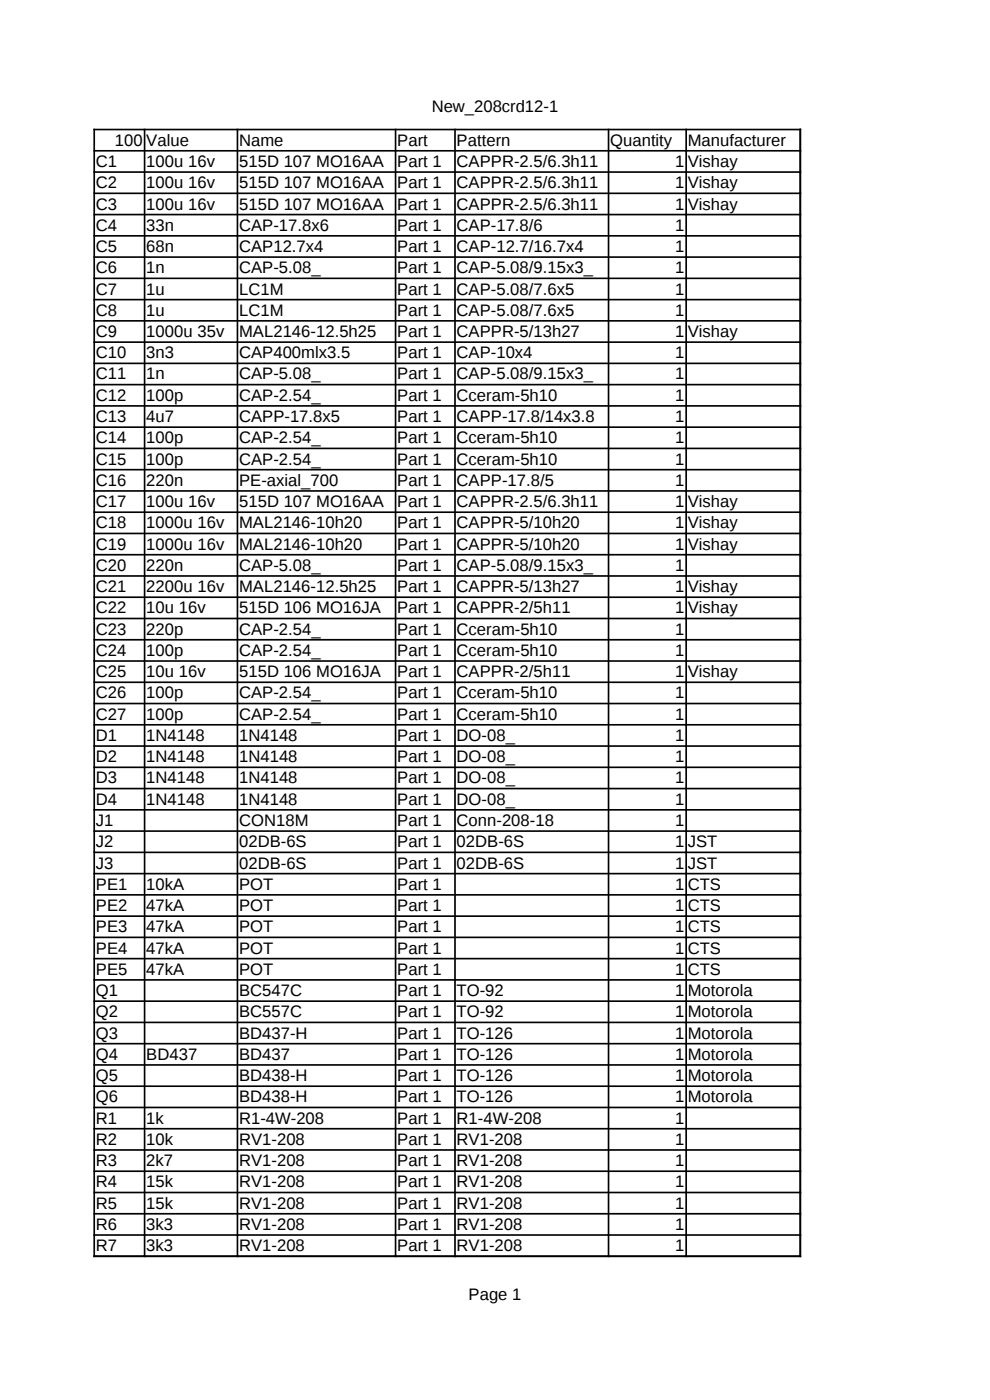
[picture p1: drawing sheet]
<svg xmlns="http://www.w3.org/2000/svg" width="210mm" height="297mm" viewBox="0 0 210 297" stroke-linecap="round" stroke-linejoin="round" font-family="sans-serif">
<defs><g id="words">
<g font-size="3.5">
<text x="91.6" y="23.7">New_208crd12-1</text>
<text x="20.4" y="35.4">C1</text>
<text x="24.4" y="30.9">100</text>
<text x="31" y="30.9">Value</text>
<text x="31" y="35.4">100u 16v</text>
<text x="50.7" y="30.9">Name</text>
<text x="50.7" y="35.4">515D 107 MO16AA</text>
<text x="84.3" y="30.9">Part</text>
<text x="84.3" y="35.4">Part 1</text>
<text x="96.9" y="30.9">Pattern</text>
<text x="96.9" y="35.4">CAPPR-2.5/6.3h11</text>
<text x="129.4" y="30.9">Quantity</text>
<text x="143.2" y="35.4">1</text>
<text x="145.9" y="30.9">Manufacturer</text>
<text x="145.9" y="35.4">Vishay</text>
<text x="20.4" y="39.9">C2</text>
<text x="31" y="39.9">100u 16v</text>
<text x="50.7" y="39.9">515D 107 MO16AA</text>
<text x="84.3" y="39.9">Part 1</text>
<text x="96.9" y="39.9">CAPPR-2.5/6.3h11</text>
<text x="143.2" y="39.9">1</text>
<text x="145.9" y="39.9">Vishay</text>
<text x="20.4" y="44.5">C3</text>
<text x="31" y="44.5">100u 16v</text>
<text x="50.7" y="44.5">515D 107 MO16AA</text>
<text x="84.3" y="44.5">Part 1</text>
<text x="96.9" y="44.5">CAPPR-2.5/6.3h11</text>
<text x="143.2" y="44.5">1</text>
<text x="145.9" y="44.5">Vishay</text>
<text x="20.4" y="49">C4</text>
<text x="20.4" y="53.5">C5</text>
<text x="31" y="49">33n</text>
<text x="31" y="53.5">68n</text>
<text x="50.7" y="49">CAP-17.8x6</text>
<text x="50.7" y="53.5">CAP12.7x4</text>
<text x="84.3" y="49">Part 1</text>
<text x="84.3" y="53.5">Part 1</text>
<text x="96.9" y="49">CAP-17.8/6</text>
<text x="96.9" y="53.5">CAP-12.7/16.7x4</text>
<text x="143.2" y="49">1</text>
<text x="143.2" y="53.5">1</text>
<text x="20.4" y="58">C6</text>
<text x="31" y="58">1n</text>
<text x="50.7" y="58">CAP-5.08_</text>
<text x="84.3" y="58">Part 1</text>
<text x="96.9" y="58">CAP-5.08/9.15x3_</text>
<text x="143.2" y="58">1</text>
<text x="20.4" y="62.5">C7</text>
<text x="31" y="62.5">1u</text>
<text x="50.7" y="62.5">LC1M</text>
<text x="84.3" y="62.5">Part 1</text>
<text x="96.9" y="62.5">CAP-5.08/7.6x5</text>
<text x="143.2" y="62.5">1</text>
<text x="20.4" y="67">C8</text>
<text x="20.4" y="71.5">C9</text>
<text x="31" y="67">1u</text>
<text x="31" y="71.5">1000u 35v</text>
<text x="50.7" y="67">LC1M</text>
<text x="50.7" y="71.5">MAL2146-12.5h25</text>
<text x="84.3" y="67">Part 1</text>
<text x="84.3" y="71.5">Part 1</text>
<text x="96.9" y="67">CAP-5.08/7.6x5</text>
<text x="96.9" y="71.5">CAPPR-5/13h27</text>
<text x="143.2" y="67">1</text>
<text x="143.2" y="71.5">1</text>
<text x="145.9" y="71.5">Vishay</text>
<text x="20.4" y="76">C10</text>
<text x="31" y="76">3n3</text>
<text x="50.7" y="76">CAP400mlx3.5</text>
<text x="84.3" y="76">Part 1</text>
<text x="96.9" y="76">CAP-10x4</text>
<text x="143.2" y="76">1</text>
<text x="20.4" y="80.5">C11</text>
<text x="31" y="80.5">1n</text>
<text x="50.7" y="80.5">CAP-5.08_</text>
<text x="84.3" y="80.5">Part 1</text>
<text x="96.9" y="80.5">CAP-5.08/9.15x3_</text>
<text x="143.2" y="80.5">1</text>
<text x="20.4" y="85">C12</text>
<text x="20.4" y="89.5">C13</text>
<text x="31" y="85">100p</text>
<text x="31" y="89.5">4u7</text>
<text x="50.7" y="85">CAP-2.54_</text>
<text x="50.7" y="89.5">CAPP-17.8x5</text>
<text x="84.3" y="85">Part 1</text>
<text x="84.3" y="89.5">Part 1</text>
<text x="96.9" y="85">Cceram-5h10</text>
<text x="96.9" y="89.5">CAPP-17.8/14x3.8</text>
<text x="143.2" y="85">1</text>
<text x="143.2" y="89.5">1</text>
<text x="20.4" y="94.1">C14</text>
<text x="31" y="94.1">100p</text>
<text x="50.7" y="94.1">CAP-2.54_</text>
<text x="84.3" y="94.1">Part 1</text>
<text x="96.9" y="94.1">Cceram-5h10</text>
<text x="143.2" y="94.1">1</text>
<text x="20.4" y="98.6">C15</text>
<text x="31" y="98.6">100p</text>
<text x="50.7" y="98.6">CAP-2.54_</text>
<text x="84.3" y="98.6">Part 1</text>
<text x="96.9" y="98.6">Cceram-5h10</text>
<text x="143.2" y="98.6">1</text>
<text x="20.4" y="103.1">C16</text>
<text x="20.4" y="107.6">C17</text>
<text x="31" y="103.1">220n</text>
<text x="31" y="107.6">100u 16v</text>
<text x="50.7" y="103.1">PE-axial_700</text>
<text x="50.7" y="107.6">515D 107 MO16AA</text>
<text x="84.3" y="103.1">Part 1</text>
<text x="84.3" y="107.6">Part 1</text>
<text x="96.9" y="103.1">CAPP-17.8/5</text>
<text x="96.9" y="107.6">CAPPR-2.5/6.3h11</text>
<text x="143.2" y="103.1">1</text>
<text x="143.2" y="107.6">1</text>
<text x="145.9" y="107.6">Vishay</text>
<text x="20.4" y="112.1">C18</text>
<text x="31" y="112.1">1000u 16v</text>
<text x="50.7" y="112.1">MAL2146-10h20</text>
<text x="84.3" y="112.1">Part 1</text>
<text x="96.9" y="112.1">CAPPR-5/10h20</text>
<text x="143.2" y="112.1">1</text>
<text x="145.9" y="112.1">Vishay</text>
<text x="20.4" y="116.6">C19</text>
<text x="31" y="116.6">1000u 16v</text>
<text x="50.7" y="116.6">MAL2146-10h20</text>
<text x="84.3" y="116.6">Part 1</text>
<text x="96.9" y="116.6">CAPPR-5/10h20</text>
<text x="143.2" y="116.6">1</text>
<text x="145.9" y="116.6">Vishay</text>
<text x="20.4" y="121.1">C20</text>
<text x="20.4" y="125.6">C21</text>
<text x="31" y="121.1">220n</text>
<text x="31" y="125.6">2200u 16v</text>
<text x="50.7" y="121.1">CAP-5.08_</text>
<text x="50.7" y="125.6">MAL2146-12.5h25</text>
<text x="84.3" y="121.1">Part 1</text>
<text x="84.3" y="125.6">Part 1</text>
<text x="96.9" y="121.1">CAP-5.08/9.15x3_</text>
<text x="96.9" y="125.6">CAPPR-5/13h27</text>
<text x="143.2" y="121.1">1</text>
<text x="143.2" y="125.6">1</text>
<text x="145.9" y="125.6">Vishay</text>
<text x="20.4" y="130.1">C22</text>
<text x="31" y="130.1">10u 16v</text>
<text x="50.7" y="130.1">515D 106 MO16JA</text>
<text x="84.3" y="130.1">Part 1</text>
<text x="96.9" y="130.1">CAPPR-2/5h11</text>
<text x="143.2" y="130.1">1</text>
<text x="145.9" y="130.1">Vishay</text>
<text x="20.4" y="134.7">C23</text>
<text x="31" y="134.7">220p</text>
<text x="50.7" y="134.7">CAP-2.54_</text>
<text x="84.3" y="134.7">Part 1</text>
<text x="96.9" y="134.7">Cceram-5h10</text>
<text x="143.2" y="134.7">1</text>
<text x="20.4" y="139.1">C24</text>
<text x="20.4" y="143.7">C25</text>
<text x="31" y="139.1">100p</text>
<text x="31" y="143.7">10u 16v</text>
<text x="50.7" y="139.1">CAP-2.54_</text>
<text x="50.7" y="143.7">515D 106 MO16JA</text>
<text x="84.3" y="139.1">Part 1</text>
<text x="84.3" y="143.7">Part 1</text>
<text x="96.9" y="139.1">Cceram-5h10</text>
<text x="96.9" y="143.7">CAPPR-2/5h11</text>
<text x="143.2" y="139.1">1</text>
<text x="143.2" y="143.7">1</text>
<text x="145.9" y="143.7">Vishay</text>
<text x="20.4" y="148.2">C26</text>
<text x="31" y="148.2">100p</text>
<text x="50.7" y="148.2">CAP-2.54_</text>
<text x="84.3" y="148.2">Part 1</text>
<text x="96.9" y="148.2">Cceram-5h10</text>
<text x="143.2" y="148.2">1</text>
<text x="20.4" y="152.7">C27</text>
<text x="31" y="152.7">100p</text>
<text x="50.7" y="152.7">CAP-2.54_</text>
<text x="84.3" y="152.7">Part 1</text>
<text x="96.9" y="152.7">Cceram-5h10</text>
<text x="143.2" y="152.7">1</text>
<text x="20.4" y="157.2">D1</text>
<text x="20.4" y="161.7">D2</text>
<text x="31" y="157.2">1N4148</text>
<text x="31" y="161.7">1N4148</text>
<text x="50.7" y="157.2">1N4148</text>
<text x="50.7" y="161.7">1N4148</text>
<text x="84.3" y="157.2">Part 1</text>
<text x="84.3" y="161.7">Part 1</text>
<text x="96.9" y="157.2">DO-08_</text>
<text x="96.9" y="161.7">DO-08_</text>
<text x="143.2" y="157.2">1</text>
<text x="143.2" y="161.7">1</text>
<text x="20.4" y="166.2">D3</text>
<text x="31" y="166.2">1N4148</text>
<text x="50.7" y="166.2">1N4148</text>
<text x="84.3" y="166.2">Part 1</text>
<text x="96.9" y="166.2">DO-08_</text>
<text x="143.2" y="166.2">1</text>
<text x="20.4" y="170.7">D4</text>
<text x="31" y="170.7">1N4148</text>
<text x="50.7" y="170.7">1N4148</text>
<text x="84.3" y="170.7">Part 1</text>
<text x="96.9" y="170.7">DO-08_</text>
<text x="143.2" y="170.7">1</text>
<text x="20.4" y="175.2">J1</text>
<text x="20.4" y="179.7">J2</text>
<text x="50.7" y="175.2">CON18M</text>
<text x="50.7" y="179.7">02DB-6S</text>
<text x="84.3" y="175.2">Part 1</text>
<text x="84.3" y="179.7">Part 1</text>
<text x="96.9" y="175.2">Conn-208-18</text>
<text x="96.9" y="179.7">02DB-6S</text>
<text x="143.2" y="175.2">1</text>
<text x="143.2" y="179.7">1</text>
<text x="145.9" y="179.7">JST</text>
<text x="20.4" y="184.3">J3</text>
<text x="50.7" y="184.3">02DB-6S</text>
<text x="84.3" y="184.3">Part 1</text>
<text x="96.9" y="184.3">02DB-6S</text>
<text x="143.2" y="184.3">1</text>
<text x="145.9" y="184.3">JST</text>
<text x="20.4" y="188.8">PE1</text>
<text x="31" y="188.8">10kA</text>
<text x="50.7" y="188.8">POT</text>
<text x="84.3" y="188.8">Part 1</text>
<text x="143.2" y="188.8">1</text>
<text x="145.9" y="188.8">CTS</text>
<text x="20.4" y="193.3">PE2</text>
<text x="20.4" y="197.8">PE3</text>
<text x="31" y="193.3">47kA</text>
<text x="31" y="197.8">47kA</text>
<text x="50.7" y="193.3">POT</text>
<text x="50.7" y="197.8">POT</text>
<text x="84.3" y="193.3">Part 1</text>
<text x="84.3" y="197.8">Part 1</text>
<text x="143.2" y="193.3">1</text>
<text x="143.2" y="197.8">1</text>
<text x="145.9" y="193.3">CTS</text>
<text x="145.9" y="197.8">CTS</text>
<text x="20.4" y="202.3">PE4</text>
<text x="31" y="202.3">47kA</text>
<text x="50.7" y="202.3">POT</text>
<text x="84.3" y="202.3">Part 1</text>
<text x="143.2" y="202.3">1</text>
<text x="145.9" y="202.3">CTS</text>
<text x="20.4" y="206.8">PE5</text>
<text x="31" y="206.8">47kA</text>
<text x="50.7" y="206.8">POT</text>
<text x="84.3" y="206.8">Part 1</text>
<text x="143.2" y="206.8">1</text>
<text x="145.9" y="206.8">CTS</text>
<text x="20.4" y="211.3">Q1</text>
<text x="20.4" y="215.8">Q2</text>
<text x="50.7" y="211.3">BC547C</text>
<text x="50.7" y="215.8">BC557C</text>
<text x="84.3" y="211.3">Part 1</text>
<text x="84.3" y="215.8">Part 1</text>
<text x="96.9" y="211.3">TO-92</text>
<text x="96.9" y="215.8">TO-92</text>
<text x="143.2" y="211.3">1</text>
<text x="143.2" y="215.8">1</text>
<text x="145.9" y="211.3">Motorola</text>
<text x="145.9" y="215.8">Motorola</text>
<text x="20.4" y="220.4">Q3</text>
<text x="50.7" y="220.4">BD437-H</text>
<text x="84.3" y="220.4">Part 1</text>
<text x="96.9" y="220.4">TO-126</text>
<text x="143.2" y="220.4">1</text>
<text x="145.9" y="220.4">Motorola</text>
<text x="20.4" y="224.8">Q4</text>
<text x="31" y="224.8">BD437</text>
<text x="50.7" y="224.8">BD437</text>
<text x="84.3" y="224.8">Part 1</text>
<text x="96.9" y="224.8">TO-126</text>
<text x="143.2" y="224.8">1</text>
<text x="145.9" y="224.8">Motorola</text>
<text x="20.4" y="229.3">Q5</text>
<text x="20.4" y="233.9">Q6</text>
<text x="50.7" y="229.3">BD438-H</text>
<text x="50.7" y="233.9">BD438-H</text>
<text x="84.3" y="229.3">Part 1</text>
<text x="84.3" y="233.9">Part 1</text>
<text x="96.9" y="229.3">TO-126</text>
<text x="96.9" y="233.9">TO-126</text>
<text x="143.2" y="229.3">1</text>
<text x="143.2" y="233.9">1</text>
<text x="145.9" y="229.3">Motorola</text>
<text x="145.9" y="233.9">Motorola</text>
<text x="20.4" y="238.4">R1</text>
<text x="31" y="238.4">1k</text>
<text x="50.7" y="238.4">R1-4W-208</text>
<text x="84.3" y="238.4">Part 1</text>
<text x="96.9" y="238.4">R1-4W-208</text>
<text x="143.2" y="238.4">1</text>
<text x="20.4" y="242.9">R2</text>
<text x="31" y="242.9">10k</text>
<text x="50.7" y="242.9">RV1-208</text>
<text x="84.3" y="242.9">Part 1</text>
<text x="96.9" y="242.9">RV1-208</text>
<text x="143.2" y="242.9">1</text>
<text x="20.4" y="247.4">R3</text>
<text x="20.4" y="251.9">R4</text>
<text x="31" y="247.4">2k7</text>
<text x="31" y="251.9">15k</text>
<text x="50.7" y="247.4">RV1-208</text>
<text x="50.7" y="251.9">RV1-208</text>
<text x="84.3" y="247.4">Part 1</text>
<text x="84.3" y="251.9">Part 1</text>
<text x="96.9" y="247.4">RV1-208</text>
<text x="96.9" y="251.9">RV1-208</text>
<text x="143.2" y="247.4">1</text>
<text x="143.2" y="251.9">1</text>
<text x="20.4" y="256.4">R5</text>
<text x="31" y="256.4">15k</text>
<text x="50.7" y="256.4">RV1-208</text>
<text x="84.3" y="256.4">Part 1</text>
<text x="96.9" y="256.4">RV1-208</text>
<text x="143.2" y="256.4">1</text>
<text x="20.4" y="260.9">R6</text>
<text x="31" y="260.9">3k3</text>
<text x="50.7" y="260.9">RV1-208</text>
<text x="84.3" y="260.9">Part 1</text>
<text x="96.9" y="260.9">RV1-208</text>
<text x="143.2" y="260.9">1</text>
<text x="20.4" y="265.4">R7</text>
<text x="31" y="265.4">3k3</text>
<text x="50.7" y="265.4">RV1-208</text>
<text x="84.3" y="265.4">Part 1</text>
<text x="96.9" y="265.4">RV1-208</text>
<text x="143.2" y="265.4">1</text>
<text x="99.4" y="275.7">Page 1</text>
</g>
</g></defs>
<g fill="none" stroke="#000" stroke-width=".35">
<path d="M19.8 27.5h150.1M19.8 32h150.1M19.8 36.5h150.1M20 27.3v239.4M30.7 27.3v239.4M50.4 27.3v239.4M83.9 27.3v239.4M96.5 27.3v239.4M129.1 27.3v239.4M145.6 27.3v239.4M169.8 27.3v239.4M19.8 41h150.1"/>
<path d="M19.8 45.5h150.1M19.8 50h150.1M19.8 54.5h150.1M19.8 59.1h150.1M19.8 63.6h150.1M19.8 68.1h150.1M19.8 72.6h150.1M19.8 77.1h150.1M19.8 81.6h150.1M19.8 86.1h150.1M19.8 90.6h150.1M19.8 95.1h150.1"/>
<path d="M19.8 99.6h150.1M19.8 104.2h150.1M19.8 108.7h150.1M19.8 113.2h150.1M19.8 117.7h150.1M19.8 122.2h150.1M19.8 126.7h150.1M19.8 131.2h150.1M19.8 135.7h150.1M19.8 140.2h150.1M19.8 144.7h150.1M19.8 149.3h150.1"/>
<path d="M19.8 153.8h150.1M19.8 158.3h150.1M19.8 162.8h150.1M19.8 167.3h150.1M19.8 171.8h150.1M19.8 176.3h150.1M19.8 180.8h150.1M19.8 185.3h150.1M19.8 189.8h150.1M19.8 194.4h150.1M19.8 198.9h150.1M19.8 203.4h150.1"/>
<path d="M19.8 207.9h150.1M19.8 212.4h150.1M19.8 216.9h150.1M19.8 221.4h150.1M19.8 225.9h150.1M19.8 230.4h150.1M19.8 234.9h150.1M19.8 239.5h150.1M19.8 244h150.1M19.8 248.5h150.1M19.8 253h150.1M19.8 257.5h150.1"/>
<path d="M19.8 262h150.1M19.8 266.5h150.1"/>
</g>
<use href="#words"/>
</svg>
